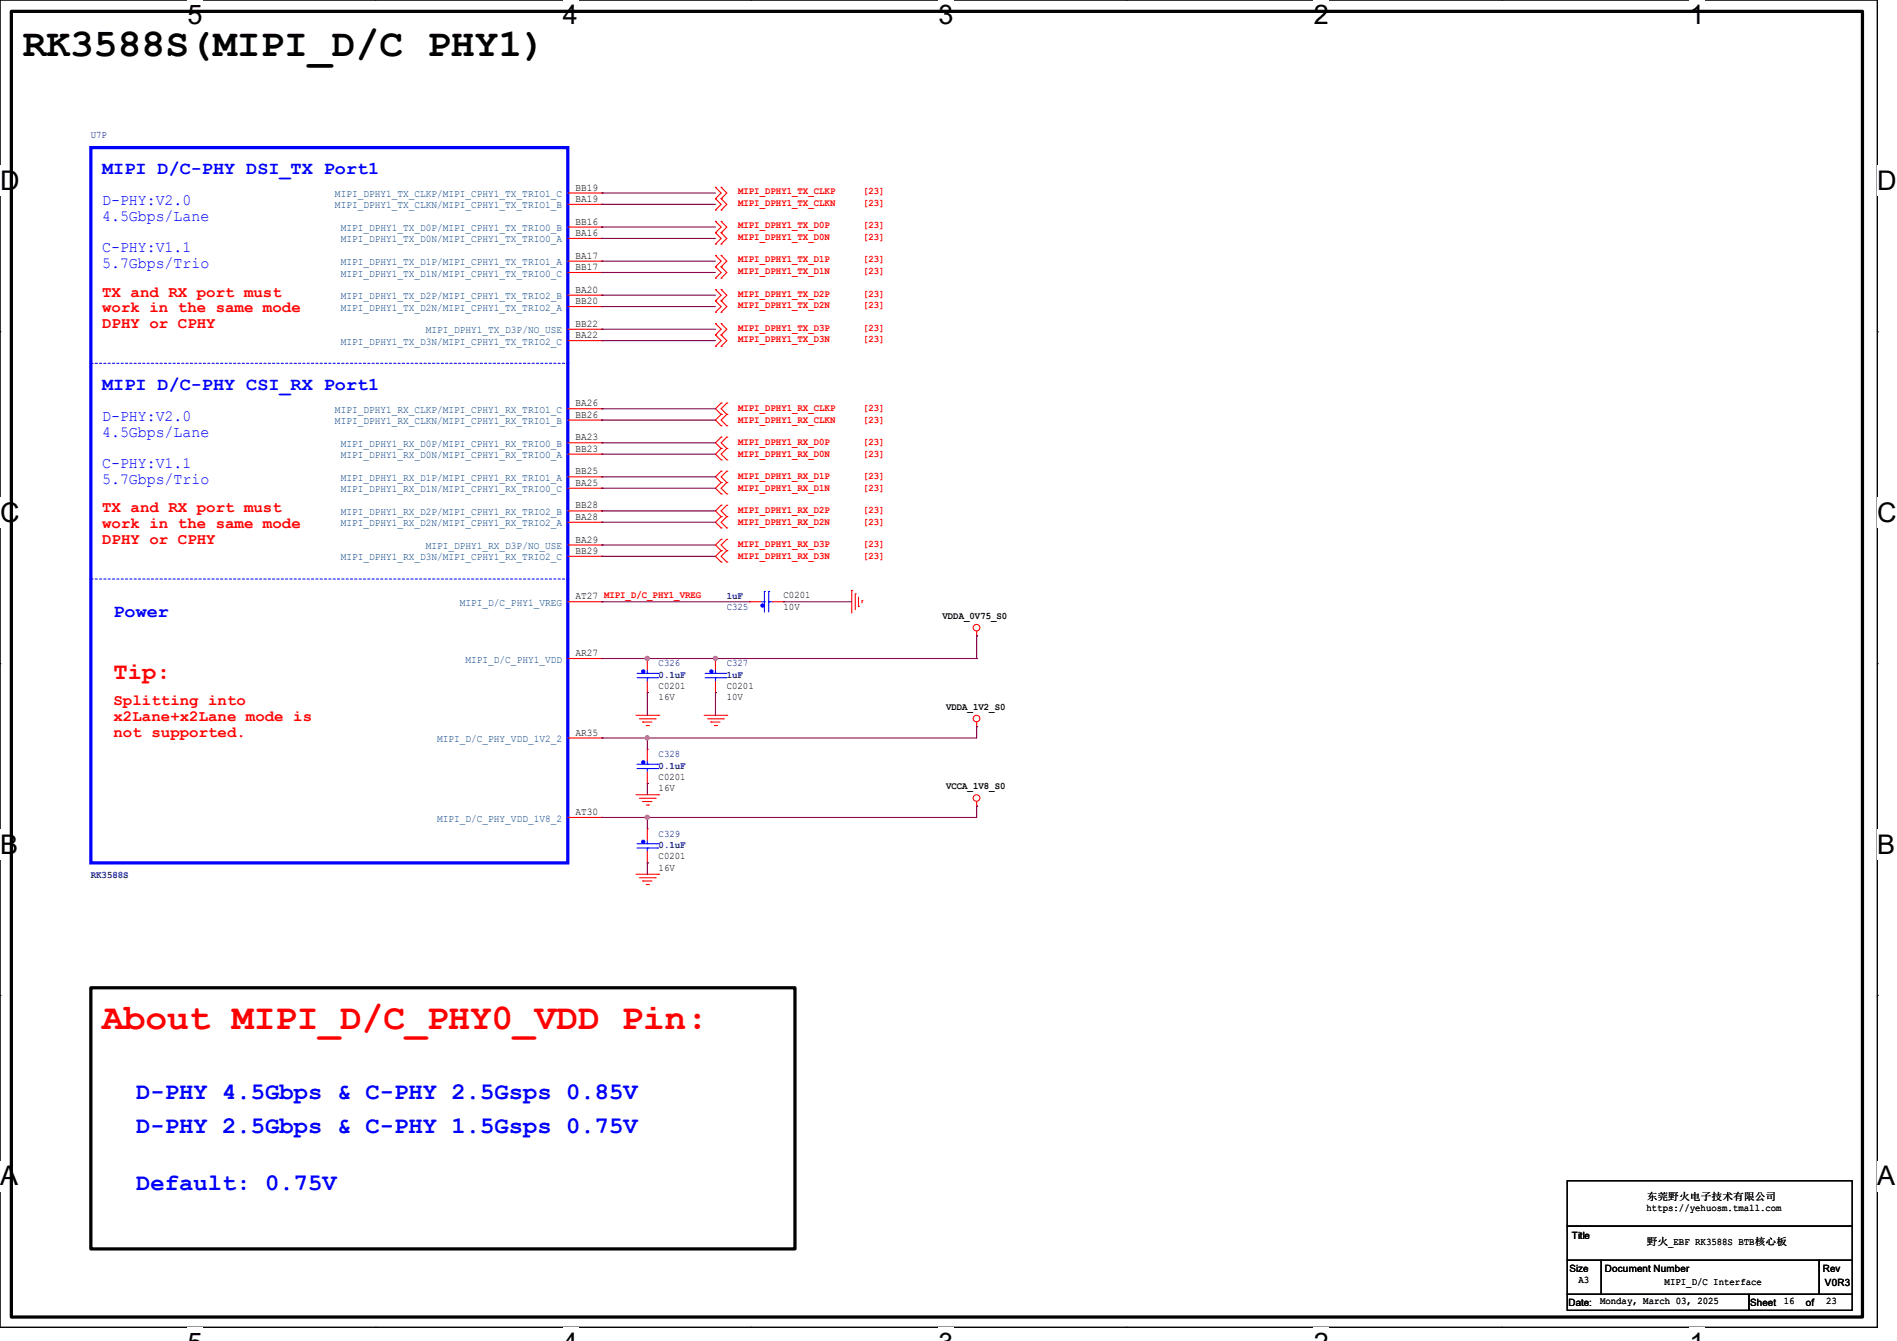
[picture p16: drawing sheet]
<svg xmlns="http://www.w3.org/2000/svg" width="297mm" height="210mm" viewBox="0 0 297 210" stroke-linecap="round" stroke-linejoin="round" font-family="sans-serif">
<defs><g id="words">
<text font-size="6.2" x="3.6" y="8.8">RK3588S(MIPI_D/C PHY1)</text>
<text font-size="5.7" fill="#f00" x="16" y="161.2">About MIPI_D/C_PHY0_VDD Pin:</text>
<g font-size="4.2">
<text x="29.4" y="3.8">5</text>
<text x="88.1" y="3.8">4</text>
<text x="146.9" y="3.8">3</text>
<text x="205.7" y="3.8">2</text>
<text x="264.5" y="3.8">1</text>
<text x="0" y="29.8">D</text>
<text x="293.9" y="29.8">D</text>
<text x="0" y="81.7">C</text>
<text x="293.9" y="81.7">C</text>
<text x="0" y="133.7">B</text>
<text x="293.9" y="133.7">B</text>
<text x="0" y="185.6">A</text>
<text x="293.9" y="185.6">A</text>
</g>
<text font-size="3.7" fill="#f00" x="17.8" y="106.3">Tip:</text>
<g font-size="3.7" fill="#00f">
<text x="21.3" y="172.1">D-PHY 4.5Gbps &amp; C-PHY 2.5Gsps 0.85V</text>
<text x="21.3" y="177.4">D-PHY 2.5Gbps &amp; C-PHY 1.5Gsps 0.75V</text>
<text x="21.3" y="186.3">Default: 0.75V</text>
</g>
<g font-size="2.8" fill="#00f">
<text x="16" y="27.3">MIPI D/C-PHY DSI_TX Port1</text>
<text x="16" y="61">MIPI D/C-PHY CSI_RX Port1</text>
<text x="17.8" y="96.6">Power</text>
</g>
<g font-size="2.5" fill="#00f">
<text x="16" y="32.2">D-PHY:V2.0</text>
<text x="16" y="34.6">4.5Gbps/Lane</text>
<text x="16" y="39.5">C-PHY:V1.1</text>
<text x="16" y="42">5.7Gbps/Trio</text>
<text x="16" y="66">D-PHY:V2.0</text>
<text x="16" y="68.4">4.5Gbps/Lane</text>
<text x="16" y="73.3">C-PHY:V1.1</text>
<text x="16" y="75.8">5.7Gbps/Trio</text>
</g>
<g font-size="2.5" fill="#f00">
<text x="16" y="46.4">TX and RX port must</text>
<text x="16" y="48.9">work in the same mode</text>
<text x="16" y="51.4">DPHY or CPHY</text>
<text x="16" y="80.2">TX and RX port must</text>
<text x="16" y="82.7">work in the same mode</text>
<text x="16" y="85.1">DPHY or CPHY</text>
<text x="17.8" y="110.4">Splitting into</text>
<text x="17.8" y="112.9">x2Lane+x2Lane mode is</text>
<text x="17.8" y="115.4">not supported.</text>
</g>
<g font-size="1.6" fill="#000080">
<text x="14.2" y="21.7">U7P</text>
<text x="113.8" y="95.5">C325</text>
<text x="113.8" y="93.7">1uF</text>
<text x="103.1" y="104.4">C326</text>
<text x="103.1" y="106.2">0.1uF</text>
<text x="113.8" y="104.4">C327</text>
<text x="113.8" y="106.2">1uF</text>
<text x="103.1" y="118.6">C328</text>
<text x="103.1" y="120.4">0.1uF</text>
<text x="103.1" y="131">C329</text>
<text x="14.2" y="137.5">RK3588S</text>
<text x="103.1" y="132.8">0.1uF</text>
</g>
<g font-size="1.6">
<text x="90.1" y="29.8">BB19</text>
<text x="90.1" y="31.6">BA19</text>
<text x="90.1" y="35.2">BB16</text>
<text x="90.1" y="37">BA16</text>
<text x="90.1" y="40.5">BA17</text>
<text x="90.1" y="42.3">BB17</text>
<text x="90.1" y="47.6">BB20</text>
<text x="90.1" y="45.8">BA20</text>
<text x="90.1" y="53">BA22</text>
<text x="90.1" y="51.2">BB22</text>
<text x="90.1" y="65.4">BB26</text>
<text x="90.1" y="63.6">BA26</text>
<text x="90.1" y="69">BA23</text>
<text x="90.1" y="70.7">BB23</text>
<text x="90.1" y="76.1">BA25</text>
<text x="90.1" y="74.3">BB25</text>
<text x="90.1" y="81.4">BA28</text>
<text x="90.1" y="79.6">BB28</text>
<text x="90.1" y="86.7">BB29</text>
<text x="90.1" y="85">BA29</text>
<text x="90.1" y="93.9">AT27 MIPI_D/C_PHY1_VREG</text>
<text x="122.7" y="93.7">C0201</text>
<text x="122.7" y="95.5">10V</text>
<text x="147.6" y="96.9">VDDA_0V75_S0</text>
<text x="90.1" y="102.7">AR27</text>
<text x="103.1" y="107.9">C0201</text>
<text x="113.8" y="107.9">C0201</text>
<text x="103.1" y="109.7">16V</text>
<text x="113.8" y="109.7">10V</text>
<text x="148.1" y="111.2">VDDA_1V2_S0</text>
<text x="90.1" y="115.2">AR35</text>
<text x="103.1" y="122.1">C0201</text>
<text x="103.1" y="123.9">16V</text>
<text x="148.1" y="123.6">VCCA_1V8_S0</text>
<text x="90.1" y="127.6">AT30</text>
<text x="103.1" y="134.6">C0201</text>
<text x="103.1" y="136.4">16V</text>
<text x="257.8" y="189.7">https://yehuosm.tmall.com</text>
<text x="257.8" y="187.9">东莞野火电子技术有限公司</text>
<text x="246.1" y="194">Title</text>
<text x="257.8" y="195">野火_EBF RK3588S BTB核心板</text>
<text x="245.7" y="199.1">Size</text>
<text x="247.1" y="200.9">A3</text>
<text x="251.3" y="199.1">Document Number</text>
<text x="260.6" y="201.3">MIPI_D/C Interface</text>
<text x="285.4" y="199.1">Rev</text>
<text x="285.7" y="201.5">V0R3</text>
<text x="245.5" y="204.5">Date:</text>
<text x="250.5" y="204.3">Monday, March 03, 2025</text>
<text x="274" y="204.5">Sheet</text>
<text x="279.3" y="204.3">16</text>
<text x="282.7" y="204.5">of</text>
<text x="285.9" y="204.3">23</text>
</g>
<g font-size="1.6" fill="#004080">
<text x="52.4" y="32.6">MIPI_DPHY1_TX_CLKN/MIPI_CPHY1_TX_TRIO1_B</text>
<text x="52.4" y="30.9">MIPI_DPHY1_TX_CLKP/MIPI_CPHY1_TX_TRIO1_C</text>
<text x="53.3" y="38">MIPI_DPHY1_TX_D0N/MIPI_CPHY1_TX_TRIO0_A</text>
<text x="53.3" y="36.2">MIPI_DPHY1_TX_D0P/MIPI_CPHY1_TX_TRIO0_B</text>
<text x="53.3" y="41.5">MIPI_DPHY1_TX_D1P/MIPI_CPHY1_TX_TRIO1_A</text>
<text x="53.3" y="43.3">MIPI_DPHY1_TX_D1N/MIPI_CPHY1_TX_TRIO0_C</text>
<text x="53.3" y="46.9">MIPI_DPHY1_TX_D2P/MIPI_CPHY1_TX_TRIO2_B</text>
<text x="53.3" y="48.6">MIPI_DPHY1_TX_D2N/MIPI_CPHY1_TX_TRIO2_A</text>
<text x="53.3" y="54">MIPI_DPHY1_TX_D3N/MIPI_CPHY1_TX_TRIO2_C</text>
<text x="66.7" y="52.2">MIPI_DPHY1_TX_D3P/NO_USE</text>
<text x="52.4" y="64.6">MIPI_DPHY1_RX_CLKP/MIPI_CPHY1_RX_TRIO1_C</text>
<text x="52.4" y="66.4">MIPI_DPHY1_RX_CLKN/MIPI_CPHY1_RX_TRIO1_B</text>
<text x="53.3" y="70">MIPI_DPHY1_RX_D0P/MIPI_CPHY1_RX_TRIO0_B</text>
<text x="53.3" y="71.8">MIPI_DPHY1_RX_D0N/MIPI_CPHY1_RX_TRIO0_A</text>
<text x="53.3" y="77.1">MIPI_DPHY1_RX_D1N/MIPI_CPHY1_RX_TRIO0_C</text>
<text x="53.3" y="75.3">MIPI_DPHY1_RX_D1P/MIPI_CPHY1_RX_TRIO1_A</text>
<text x="53.3" y="82.4">MIPI_DPHY1_RX_D2N/MIPI_CPHY1_RX_TRIO2_A</text>
<text x="53.3" y="80.6">MIPI_DPHY1_RX_D2P/MIPI_CPHY1_RX_TRIO2_B</text>
<text x="53.3" y="87.8">MIPI_DPHY1_RX_D3N/MIPI_CPHY1_RX_TRIO2_C</text>
<text x="66.7" y="86">MIPI_DPHY1_RX_D3P/NO_USE</text>
<text x="72" y="94.9">MIPI_D/C_PHY1_VREG</text>
<text x="72.9" y="103.8">MIPI_D/C_PHY1_VDD</text>
<text x="68.4" y="116.2">MIPI_D/C_PHY_VDD_1V2_2</text>
<text x="68.4" y="128.7">MIPI_D/C_PHY_VDD_1V8_2</text>
</g>
<g font-size="1.6" fill="#f00">
<text x="115.6" y="35.8">MIPI_DPHY1_TX_D0P</text>
<text x="115.6" y="32.2">MIPI_DPHY1_TX_CLKN</text>
<text x="115.6" y="30.4">MIPI_DPHY1_TX_CLKP</text>
<text x="135.1" y="35.8">[23]</text>
<text x="135.1" y="32.2">[23]</text>
<text x="135.1" y="30.4">[23]</text>
<text x="115.6" y="37.5">MIPI_DPHY1_TX_D0N</text>
<text x="115.6" y="41.1">MIPI_DPHY1_TX_D1P</text>
<text x="135.1" y="37.5">[23]</text>
<text x="135.1" y="41.1">[23]</text>
<text x="115.6" y="42.9">MIPI_DPHY1_TX_D1N</text>
<text x="115.6" y="46.4">MIPI_DPHY1_TX_D2P</text>
<text x="135.1" y="42.9">[23]</text>
<text x="135.1" y="46.4">[23]</text>
<text x="115.6" y="53.6">MIPI_DPHY1_TX_D3N</text>
<text x="115.6" y="48.2">MIPI_DPHY1_TX_D2N</text>
<text x="115.6" y="51.8">MIPI_DPHY1_TX_D3P</text>
<text x="135.1" y="53.6">[23]</text>
<text x="135.1" y="48.2">[23]</text>
<text x="135.1" y="51.8">[23]</text>
<text x="115.6" y="64.4">MIPI_DPHY1_RX_CLKP</text>
<text x="135.1" y="64.4">[23]</text>
<text x="115.6" y="66.2">MIPI_DPHY1_RX_CLKN</text>
<text x="115.6" y="69.7">MIPI_DPHY1_RX_D0P</text>
<text x="115.6" y="71.5">MIPI_DPHY1_RX_D0N</text>
<text x="135.1" y="66.2">[23]</text>
<text x="135.1" y="69.7">[23]</text>
<text x="135.1" y="71.5">[23]</text>
<text x="115.6" y="75.1">MIPI_DPHY1_RX_D1P</text>
<text x="115.6" y="76.8">MIPI_DPHY1_RX_D1N</text>
<text x="135.1" y="75.1">[23]</text>
<text x="135.1" y="76.8">[23]</text>
<text x="115.6" y="80.4">MIPI_DPHY1_RX_D2P</text>
<text x="115.6" y="82.2">MIPI_DPHY1_RX_D2N</text>
<text x="135.1" y="80.4">[23]</text>
<text x="135.1" y="82.2">[23]</text>
<text x="115.6" y="85.7">MIPI_DPHY1_RX_D3P</text>
<text x="115.6" y="87.5">MIPI_DPHY1_RX_D3N</text>
<text x="135.1" y="85.7">[23]</text>
<text x="135.1" y="87.5">[23]</text>
</g>
</g></defs>
<path d="M0 0h293.9v207.9h-293.9z" fill="none" stroke="#000" stroke-width=".17"/>
<g fill="#fff">
<path d="M29.4 0h2.3v4.7h-2.3z"/>
<path d="M29.4 207.9h2.3v2.1h-2.3z"/>
</g>
<path d="M58.8 0h.1M58.8 207.9h.1" fill="none" stroke="#000" stroke-width=".17"/>
<g fill="#fff">
<path d="M88.1 0h2.4v4.7h-2.4z"/>
<path d="M88.1 207.9h2.4v2.1h-2.4z"/>
</g>
<path d="M117.6 0h.1M117.6 207.9h.1" fill="none" stroke="#000" stroke-width=".17"/>
<g fill="#fff">
<path d="M146.9 0h2.4v4.7h-2.4z"/>
<path d="M146.9 207.9h2.4v2.1h-2.4z"/>
</g>
<path d="M176.3 0h.1M176.3 207.9h.1" fill="none" stroke="#000" stroke-width=".17"/>
<g fill="#fff">
<path d="M205.7 0h2.4v4.7h-2.4z"/>
<path d="M205.7 207.9h2.4v2.1h-2.4z"/>
</g>
<path d="M235.1 0h.1M235.1 207.9h.1" fill="none" stroke="#000" stroke-width=".17"/>
<g fill="#fff">
<path d="M264.5 0h2.4v4.7h-2.4z"/>
<path d="M264.5 207.9h2.4v2.1h-2.4z"/>
<path d="M0 26h3v4.7h-3z"/>
<path d="M293.9 26h3.1v4.7h-3.1z"/>
<path d="M0 77.9h3v4.7h-3z"/>
<path d="M293.9 77.9h3.1v4.7h-3.1z"/>
</g>
<path d="M0 51.9h.1M293.9 51.9h.1" fill="none" stroke="#000" stroke-width=".17"/>
<g fill="#fff">
<path d="M0 129.9h2.8v4.7h-2.8z"/>
<path d="M293.9 129.9h2.9v4.7h-2.9z"/>
</g>
<path d="M0 103.9h.1M293.9 103.9h.1" fill="none" stroke="#000" stroke-width=".17"/>
<g fill="#fff">
<path d="M-.1 181.8h2.9v4.8h-2.9z"/>
<path d="M293.8 181.8h3v4.8h-3z"/>
</g>
<path d="M0 155.9h.1M293.9 155.9h.1M245.4 184.9h44.6v7.1h-44.6zM245.4 192h44.6v5.4h-44.6zM245.4 197.4h5.3v5.3h-5.3zM250.7 197.4h34.1v5.3h-34.1zM284.8 197.4h5.2v5.3h-5.2zM245.4 202.7h28.4v2.5h-28.4zM273.8 202.7h16.2v2.5h-16.2z" fill="none" stroke="#000" stroke-width=".17"/>
<path d="M1.8 1.8h289.8v204.4h-289.8zM14.2 154.7h110.3v40.9h-110.3z" fill="none" stroke="#000" stroke-width=".51"/>
<g fill="none" stroke="#f00" stroke-width=".17">
<path d="M88.9 32h5.3M88.9 30.2h5.3M88.9 37.3h5.3M88.9 35.6h5.3M94.2 32h.1M94.2 30.2h.1M94.2 37.3h.1M94.2 35.6h.1M112 38.2h.1M112 36.4h.1M112 34.7h.1M112 32.9h.1"/>
<path d="M112 31.1h.1M112 29.3h.1M112 36.4l.9 .9-.9 .9M112 34.7l.9 .9-.9 .8M112 31.1l.9 .9-.9 .9M112 29.3l.9 .9-.9 .9M112.9 38.2h.1M112.9 36.4h.1M112.9 34.7h.1M112.9 32.9h.1M112.9 31.1h.1M112.9 29.3h.1"/>
<path d="M112.9 36.4l.9 .9-.9 .9M112.9 34.7l.9 .9-.9 .8M112.9 31.1l.9 .9-.9 .9M112.9 29.3l.9 .9-.9 .9M88.9 42.7h5.3M88.9 40.9h5.3M88.9 48h5.3M88.9 46.2h5.3M88.9 53.3h5.3M88.9 51.6h5.3M94.2 42.7h.1M94.2 40.9h.1"/>
<path d="M94.2 48h.1M94.2 46.2h.1M94.2 53.3h.1M94.2 51.6h.1M112 43.6h.1M112 41.8h.1M112 40h.1M112 54.2h.1M112 52.5h.1M112 48.9h.1M112 47.1h.1M112 45.3h.1"/>
<path d="M112 50.7h.1M112 41.8l.9 .9-.9 .9M112 40l.9 .9-.9 .9M112 52.5l.9 .8-.9 .9M112 47.1l.9 .9-.9 .9M112 45.3l.9 .9-.9 .9M112 50.7l.9 .9-.9 .9M112.9 43.6h.1M112.9 41.8h.1M112.9 40h.1M112.9 54.2h.1M112.9 52.5h.1"/>
<path d="M112.9 48.9h.1M112.9 47.1h.1M112.9 45.3h.1M112.9 50.7h.1M112.9 41.8l.9 .9-.9 .9M112.9 40l.9 .9-.9 .9M112.9 52.5l.9 .8-.9 .9M112.9 47.1l.9 .9-.9 .9M112.9 45.3l.9 .9-.9 .9M112.9 50.7l.9 .9-.9 .9M88.9 65.8h5.3M88.9 64h5.3"/>
<path d="M88.9 69.3h5.3M88.9 76.5h5.3M88.9 74.7h5.3M88.9 71.1h5.3M94.2 65.8h.1M94.2 64h.1M94.2 69.3h.1M94.2 76.5h.1M94.2 74.7h.1M94.2 71.1h.1M112.9 63.1h.1M112.9 64.9h.1"/>
<path d="M112.9 66.7h.1M112.9 68.5h.1M112.9 70.2h.1M112.9 72h.1M112.9 73.8h.1M112.9 75.6h.1M112.9 77.3h.1M112.9 79.1h.1M112.9 63.1l-.9 .9 .9 .9M112.9 64.9l-.9 .9 .9 .9M112.9 68.5l-.9 .8 .9 .9M112.9 70.2l-.9 .9 .9 .9"/>
<path d="M112.9 73.8l-.9 .9 .9 .9M112.9 75.6l-.9 .9 .9 .8M112.9 79.1l-.9 .9 .9 .9M113.8 64.9h.1M113.8 63.1h.1M113.8 66.7h.1M113.8 70.2h.1M113.8 68.5h.1M113.8 72h.1M113.8 75.6h.1M113.8 73.8h.1M113.8 77.3h.1"/>
<path d="M113.8 79.1h.1M113.8 63.1l-.9 .9 .9 .9M113.8 64.9l-.9 .9 .9 .9M113.8 68.5l-.9 .8 .9 .9M113.8 70.2l-.9 .9 .9 .9M113.8 73.8l-.9 .9 .9 .9M113.8 75.6l-.9 .9 .9 .8M113.8 79.1l-.9 .9 .9 .9M88.9 94.2h5.3M88.9 81.8h5.3M88.9 80h5.3M88.9 87.1h5.3"/>
<path d="M88.9 85.3h5.3M94.2 94.2h.1M94.2 81.8h.1M94.2 80h.1M94.2 87.1h.1M94.2 85.3h.1M112.9 80.9h.1M112.9 82.7h.1M112.9 84.5h.1M112.9 86.2h.1M112.9 88h.1M112.9 80.9l-.9 .9 .9 .9"/>
<path d="M112.9 84.5l-.9 .8 .9 .9M112.9 86.2l-.9 .9 .9 .9M113.8 80.9h.1M113.8 82.7h.1M113.8 86.2h.1M113.8 84.5h.1M113.8 88h.1M113.8 80.9l-.9 .9 .9 .9M113.8 84.5l-.9 .8 .9 .9M113.8 86.2l-.9 .9 .9 .9M117.3 94.2h.1M117.3 94.2h1.8"/>
<path d="M120.9 94.2h1.8M122.7 94.2h.1M133.3 92.5h.1M133.3 92.5v3.5M133.9 93h.1M133.9 93v2.5M134.4 95h.1M134.4 93.5v1.5M135 94.1h.1M135 94.1v.3M152.9 99.6h.1M152.9 98.8v.8"/>
<path d="M88.9 115.6h5.3M88.9 103.1h5.3M94.2 115.6h.1M94.2 103.1h.1M99.6 112h3.5M100.1 112.6h2.5M100.6 113.1h.1M100.6 113.1h1.5M101.2 113.6h.3M101.3 103.1h.1M101.3 108.5h.1M101.3 117.3h.1"/>
<path d="M101.3 103.1v1.8M101.3 106.7v1.8M101.3 117.3v1.8M101.5 113.6h.1M102.6 112.6h.1M103.1 112h.1M110.2 112h3.6M110.8 112.6h2.4M111.3 113.1h.1M111.3 113.1h1.4M111.8 113.6h.4M112 103.1h.1"/>
<path d="M112 108.5h.1M112 103.1v1.8M112 106.7v1.8M112.2 113.6h.1M113.2 112.6h.1M113.8 112h.1M152.9 113.8h.1M152.9 113.1v.7M88.9 128h5.3M94.2 128h.1M99.6 136.9h3.5M99.6 124.5h3.5"/>
<path d="M100.1 137.5h2.5M100.1 125h2.5M100.6 138h.1M100.6 125.5h.1M100.6 138h1.5M100.6 125.5h1.5M101.2 138.5h.3M101.2 126.1h.3M101.3 122.7h.1M101.3 129.8h.1M101.3 135.1h.1M101.3 120.9v1.8"/>
<path d="M101.3 129.8v1.8M101.3 133.3v1.8M101.5 138.5h.1M101.5 126.1h.1M102.6 137.5h.1M102.6 125h.1M103.1 136.9h.1M103.1 124.5h.1M152.9 126.2h.1M152.9 125.5v.7"/>
<circle cx="152.9" cy="98.3" r=".52"/>
<circle cx="152.9" cy="112.5" r=".52"/>
<circle cx="152.9" cy="125" r=".52"/>
</g>
<g fill="none" stroke="#00f" stroke-width=".17">
<path d="M119.1 94.2h.6M119.7 92.6h.1M119.7 94.2h.1M119.7 92.6v3.2M120.4 92.6h.1M120.4 94.2h.1M120.4 92.6v3.2M120.4 94.2h.5M99.7 106.1h3.3M99.7 105.5h3.3M99.7 119.7h3.3M101.3 106.1h.1"/>
<path d="M101.3 105.5h.1M101.3 119.7h.1M101.3 104.9v.6M101.3 106.1v.6M101.3 119.1v.6M103 106.1h.1M103 105.5h.1M103 119.7h.1M110.4 106.1h3.2M110.4 105.5h3.2M112 106.1h.1M112 105.5h.1"/>
<path d="M112 104.9v.6M112 106.1v.6M113.6 106.1h.1M113.6 105.5h.1M99.7 120.4h3.3M99.7 132.8h3.3M99.7 132.1h3.3M101.3 120.4h.1M101.3 132.8h.1M101.3 132.1h.1M101.3 120.4v.5M101.3 131.6v.5"/>
<path d="M101.3 132.8v.5M103 120.4h.1M103 132.8h.1M103 132.1h.1"/>
</g>
<g fill="#00f" stroke="#00f" stroke-width=".17">
<circle cx="100.7" cy="105.2" r=".25"/>
<circle cx="119.4" cy="94.8" r=".25"/>
<circle cx="100.7" cy="119.4" r=".25"/>
<circle cx="111.4" cy="105.2" r=".25"/>
<circle cx="100.7" cy="131.8" r=".25"/>
</g>
<path d="M14.2 23.1h74.7v112h-74.7z" fill="none" stroke="#00f" stroke-width=".51"/>
<path d="M14.2 56.9h74.7M88.9 56.9h.1M14.2 90.7h74.7M88.9 90.7h.1" fill="none" stroke="#00f" stroke-width=".17" stroke-dasharray=".3 .3"/>
<g fill="none" stroke="#800040" stroke-width=".17">
<path d="M94.2 30.2h.1M94.2 32h.1M94.2 35.6h.1M94.2 37.3h.1M94.2 30.2h17.8M94.2 32h17.8M94.2 35.6h17.8M94.2 37.3h17.8M94.2 40.9h.1M94.2 42.7h.1M94.2 46.2h.1M94.2 48h.1"/>
<path d="M94.2 51.6h.1M94.2 53.3h.1M94.2 40.9h17.8M94.2 42.7h17.8M94.2 46.2h17.8M94.2 48h17.8M94.2 51.6h17.8M94.2 53.3h17.8M94.2 64h.1M94.2 65.8h.1M94.2 69.3h.1M94.2 71.1h.1"/>
<path d="M94.2 74.7h.1M94.2 76.5h.1M94.2 64h17.8M94.2 65.8h17.8M94.2 69.3h17.8M94.2 71.1h17.8M94.2 74.7h17.8M94.2 76.5h17.8M94.2 94.2h.1M94.2 80h.1M94.2 81.8h.1M94.2 85.3h.1"/>
<path d="M94.2 87.1h.1M94.2 94.2h23.1M94.2 80h17.8M94.2 81.8h17.8M94.2 85.3h17.8M94.2 87.1h17.8M122.7 94.2h.1M122.7 94.2h10.6M152.9 99.6h.1M152.9 99.6v3.5M94.2 115.6h.1M94.2 103.1h.1"/>
<path d="M94.2 103.1h58.7M101.3 108.5h.1M101.3 115.6h.1M101.3 103.1h.1M101.3 108.5v3.5M101.3 115.6v1.7M112 108.5h.1M112 108.5v3.5M152.9 103.1h.1M152.9 113.8h.1M152.9 113.8v1.8h-58.7M94.2 128h.1"/>
<path d="M101.3 135.1h.1M101.3 128h.1M101.3 122.7h.1M101.3 122.7v1.8M101.3 128v1.8M101.3 135.1v1.8M152.9 126.2h.1M152.9 126.2v1.8h-58.7"/>
</g>
<g fill="#f0f" stroke="#f0f" stroke-width=".17">
<circle cx="112" cy="103.1" r=".32"/>
<circle cx="101.3" cy="128" r=".32"/>
<circle cx="101.3" cy="115.5" r=".32"/>
<circle cx="101.3" cy="103.1" r=".32"/>
</g>
<use href="#words"/>
</svg>
